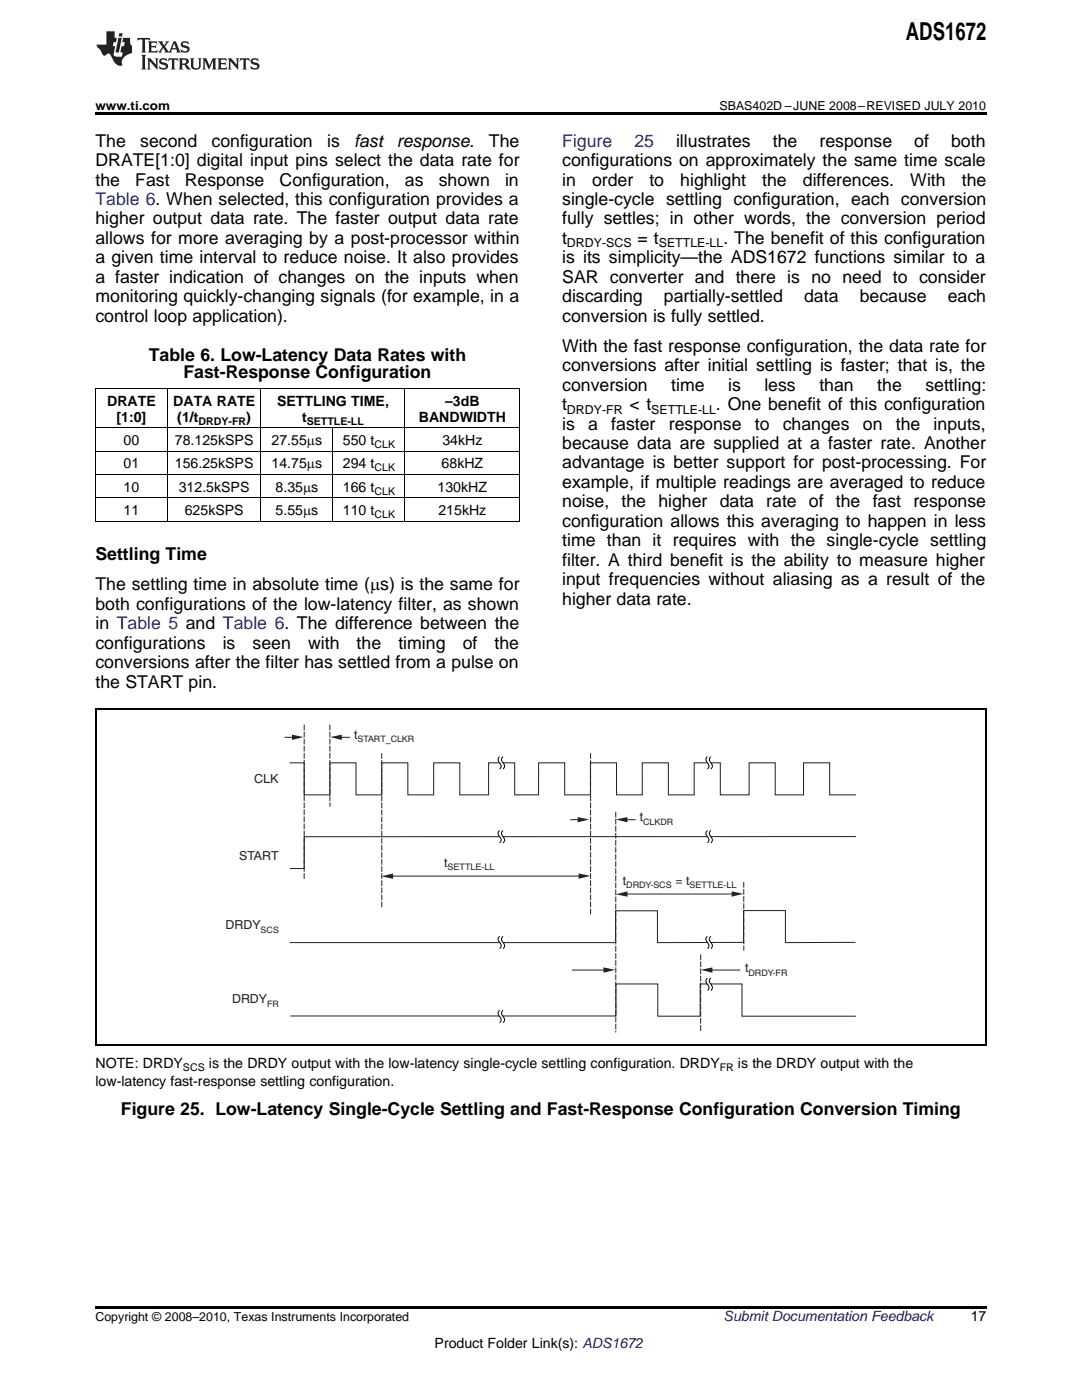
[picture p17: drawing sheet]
<svg xmlns="http://www.w3.org/2000/svg" width="216mm" height="279mm" viewBox="0 0 216 279" stroke-linecap="round" stroke-linejoin="round" font-family="sans-serif">
<defs><g id="words">
<text font-size="4.9" x="180.8" y="7.9">ADS1672</text>
<g font-size="3.5">
<text x="19" y="29.3">The</text>
<text x="28" y="29.3">second</text>
<text x="42.2" y="29.3">configuration</text>
<text x="65.3" y="29.3">is</text>
<text x="70.7" y="29.3">fast</text>
<text x="79.2" y="29.3">response.</text>
<text x="97.6" y="29.3">The</text>
<text x="134.9" y="29.3">illustrates</text>
<text x="154.2" y="29.3">the</text>
<text x="163.5" y="29.3">response</text>
<text x="182.4" y="29.3">of</text>
<text x="189.8" y="29.3">both</text>
<text x="19" y="33.2">DRATE[1:0] digital input pins select the data rate for</text>
<text x="112.2" y="33.2">configurations on approximately the same time scale</text>
<text x="19" y="37">the</text>
<text x="27" y="37">Fast</text>
<text x="36.9" y="37">Response</text>
<text x="55.8" y="37">Configuration,</text>
<text x="80.8" y="37">as</text>
<text x="87.6" y="37">shown</text>
<text x="100.8" y="37">in</text>
<text x="112.2" y="37">in</text>
<text x="112.2" y="40.9">single-cycle settling configuration, each conversion</text>
<text x="118.1" y="37">order</text>
<text x="129.6" y="37">to</text>
<text x="135.7" y="37">highlight</text>
<text x="152.1" y="37">the</text>
<text x="160.2" y="37">differences.</text>
<text x="181.6" y="37">With</text>
<text x="191.9" y="37">the</text>
<text x="19" y="44.8">higher output data rate. The faster output data rate</text>
<text x="112.2" y="44.8">fully settles; in other words, the conversion period</text>
<text x="19" y="48.7">allows for more averaging by a post-processor within</text>
<text x="19" y="52.6">a given time interval to reduce noise. It also provides</text>
<text x="112.2" y="48.7">t</text>
<text x="112.2" y="52.6">is its simplicity—the ADS1672 functions similar to a</text>
<text x="127.2" y="48.7">= t</text>
<text x="144.3" y="48.7">. The benefit of this configuration</text>
<text x="19" y="56.4">a faster indication of changes on the inputs when</text>
<text x="112.2" y="56.4">SAR converter and there is no need to consider</text>
<text x="19" y="60.3">monitoring quickly-changing signals (for example, in a</text>
<text x="19" y="64.2">control loop application).</text>
<text x="112.2" y="60.3">discarding</text>
<text x="112.2" y="64.2">conversion is fully settled.</text>
<text x="132.5" y="60.3">partially-settled</text>
<text x="160.4" y="60.3">data</text>
<text x="171.5" y="60.3">because</text>
<text x="189.1" y="60.3">each</text>
<text x="29.7" y="72">Table 6. Low-Latency Data Rates with</text>
<text x="112.2" y="70.2">With the fast response configuration, the data rate for</text>
<text x="36.6" y="75.5">Fast-Response Configuration</text>
<text x="112.2" y="74.1">conversions after initial settling is faster; that is, the</text>
<text x="112.2" y="78">conversion</text>
<text x="133.9" y="78">time</text>
<text x="145.3" y="78">is</text>
<text x="152.5" y="78">less</text>
<text x="163.5" y="78">than</text>
<text x="175" y="78">the</text>
<text x="184.6" y="78">settling:</text>
<text x="112.2" y="81.8">t</text>
<text x="125.6" y="81.8">&lt; t</text>
<text x="142.9" y="81.8">. One benefit of this configuration</text>
<text x="112.2" y="85.7">is</text>
<text x="112.2" y="89.6">because data are supplied at a faster rate. Another</text>
<text x="117.4" y="85.7">a</text>
<text x="122" y="85.7">faster</text>
<text x="133.5" y="85.7">response</text>
<text x="150.6" y="85.7">to</text>
<text x="156.2" y="85.7">changes</text>
<text x="172.2" y="85.7">on</text>
<text x="178.7" y="85.7">the</text>
<text x="186.3" y="85.7">inputs,</text>
<text x="112.2" y="93.5">advantage is better support for post-processing. For</text>
<text x="112.2" y="97.4">example, if multiple readings are averaged to reduce</text>
<text x="112.2" y="101.2">noise, the higher data rate of the fast response</text>
<text x="112.2" y="105.1">configuration allows this averaging to happen in less</text>
<text x="19" y="111.8">Settling Time</text>
<text x="112.2" y="109">time than it requires with the single-cycle settling</text>
<text x="112.2" y="112.9">filter. A third benefit is the ability to measure higher</text>
<text x="19" y="117.8">The settling time in absolute time (ms) is the same for</text>
<text x="112.2" y="116.8">input frequencies without aliasing as a result of the</text>
<text x="19" y="121.7">both configurations of the low-latency filter, as shown</text>
<text x="19" y="125.6">in Table 5 and Table 6. The difference between the</text>
<text x="112.2" y="120.7">higher data rate.</text>
<text x="19" y="129.5">configurations</text>
<text x="44.4" y="129.5">is</text>
<text x="50.4" y="129.5">seen</text>
<text x="61.5" y="129.5">with</text>
<text x="71.2" y="129.5">the</text>
<text x="79.5" y="129.5">timing</text>
<text x="92.3" y="129.5">of</text>
<text x="98.7" y="129.5">the</text>
<text x="19" y="133.3">conversions after the filter has settled from a pulse on</text>
<text x="19" y="137.2">the START pin.</text>
<text x="24.1" y="222.6">Figure 25. Low-Latency Single-Cycle Settling and Fast-Response Configuration Conversion Timing</text>
</g>
<g font-size="3.5" fill="#00f">
<text x="112.2" y="29.3">Figure</text>
<text x="126.6" y="29.3">25</text>
<text x="19" y="40.9">Table 6. When selected, this configuration provides a</text>
</g>
<g font-size="2.8">
<text x="21.4" y="81">DRATE</text>
<text x="34.6" y="81">DATA RATE</text>
<text x="55.3" y="81">SETTLING TIME,</text>
<text x="88.8" y="81">–3dB</text>
<text x="23.2" y="84.2">[1:0]</text>
<text x="24.7" y="88.8">00</text>
<text x="34.9" y="88.8">78.125kSPS</text>
<text x="35.4" y="84.2">(1/t</text>
<text x="49.1" y="84.2">)</text>
<text x="54.2" y="88.8">27.55ms</text>
<text x="60.3" y="84.2">t</text>
<text x="68.4" y="88.8">550 t</text>
<text x="83.6" y="84.2">BANDWIDTH</text>
<text x="88.3" y="88.8">34kHz</text>
<text x="24.7" y="93.5">01</text>
<text x="34.9" y="93.5">156.25kSPS</text>
<text x="54.2" y="93.5">14.75ms</text>
<text x="68.4" y="93.5">294 t</text>
<text x="88.1" y="93.5">68kHZ</text>
<text x="24.7" y="98.1">10</text>
<text x="35.7" y="98.1">312.5kSPS</text>
<text x="55" y="98.1">8.35ms</text>
<text x="68.4" y="98.1">166 t</text>
<text x="87.3" y="98.1">130kHZ</text>
<text x="24.7" y="102.8">11</text>
<text x="36.9" y="102.8">625kSPS</text>
<text x="55" y="102.8">5.55ms</text>
<text x="68.4" y="102.8">110 t</text>
<text x="87.5" y="102.8">215kHz</text>
<text x="19" y="213.2">NOTE: DRDY</text>
<text x="41.7" y="213.2">is the DRDY output with the low-latency single-cycle settling configuration. DRDY</text>
<text x="147.2" y="213.2">is the DRDY output with the</text>
<text x="19" y="216.7">low-latency fast-response settling configuration.</text>
<text x="193.7" y="263.6">17</text>
<text x="86.7" y="269">Product Folder Link(s): ADS1672</text>
</g>
<text font-size="2.8" fill="#0000c8" x="144.4" y="263.6">Submit Documentation Feedback</text>
<g font-size="2.5">
<text x="19" y="21.9">www.ti.com</text>
<text x="143.6" y="21.9">SBAS402D –JUNE 2008–REVISED JULY 2010</text>
<text x="113.1" y="49.4">DRDY-SCS</text>
<text x="131.4" y="49.4">SETTLE-LL</text>
<text x="113.1" y="82.5">DRDY-FR</text>
<text x="130" y="82.5">SETTLE-LL</text>
<text x="19" y="263.6">Copyright © 2008–2010, Texas Instruments Incorporated</text>
</g>
<g font-size="2.5" fill="#231f20">
<text x="70.7" y="147.4">t</text>
<text x="50.7" y="156.3">CLK</text>
<text x="127.7" y="163.9">t</text>
<text x="47.7" y="171.6">START</text>
<text x="88.6" y="172.9">t</text>
<text x="124.3" y="176.5">t</text>
<text x="134.8" y="176.5">= t</text>
<text x="45" y="185.4">DRDY</text>
<text x="148.7" y="194.1">t</text>
<text x="46.3" y="200.2">DRDY</text>
</g>
<g font-size="2.1">
<text x="39.6" y="84.7">DRDY-FR</text>
<text x="61.2" y="84.7">SETTLE-LL</text>
<text x="74.7" y="89.4">CLK</text>
<text x="74.7" y="94.1">CLK</text>
<text x="74.7" y="98.7">CLK</text>
<text x="74.7" y="103.4">CLK</text>
<text x="36.5" y="213.8">SCS</text>
<text x="143.6" y="213.8">FR</text>
</g>
<g font-size="1.8" fill="#231f20">
<text x="71.4" y="148.1">START_CLKR</text>
<text x="128.4" y="164.6">CLKDR</text>
<text x="89.3" y="173.7">SETTLE-LL</text>
<text x="125" y="177.2">DRDY-SCS</text>
<text x="137.6" y="177.2">SETTLE-LL</text>
<text x="52" y="186.1">SCS</text>
<text x="149.4" y="194.8">DRDY-FR</text>
<text x="53.3" y="200.9">FR</text>
</g>
</g></defs>
<g fill="#231f20">
<path d="M27.5 7.6l-.1 .5 .4-.2h.6v.1v2.1l-.2 .4h1l-.3-.4v-2.1l.1-.1h.5l.5 .2-.2-.5zM29.5 8.3l.2 .3v1.5l-.2 .4h1.8l.2-.6a1.04 1.04 0 0 1-1.3 .2v-.7h.6l.3 .2v-.6l-.3 .2h-.6v-.6l.8-.1 .4 .3-.2-.5zM31.5 8.3l.9 1.1-.9 1.1h.8l-.2-.2 .5-.7 .4 .7-.2 .2h1.5l-.1-.2 .1-.4h.9l.1 .4-.2 .2h1l-.3-.3-.7-1.9h-.5l-.9 2-.8-1 .9-1h-.8l.1 .3-.3 .5-.4-.6 .2-.2zM34.7 8.6l.4 1h-.7zM36.3 8.4a.63 .63 0 0 0-.2 .7 .63 .63 0 0 0 .6 .4l.6 .2 .1 .2a.75 .75 0 0 1-.7 .4 .75 .75 0 0 1-.6-.5l.1 .7 .1-.1a1.11 1.11 0 0 0 1.5-.6 1.13 1.13 0 0 0-1.2-.8l-.1-.4a1.04 1.04 0 0 1 1.2 .2l-.2-.5-.1 .1-.5-.2zM28.2 10.9l.2 .4v2.2l-.2 .4h1l-.3-.4v-2.2l.3-.4zM29.3 11.6l.3 .4v1.5l-.3 .4h.8l-.2-.4v-1.3l1.5 1.7v-1.9l.2-.4h-.7l.2 .4v.9l-1.1-1.3zM32 11.8a.62 .62 0 0 0-.2 .7 .62 .62 0 0 0 .6 .4l.6 .1 .1 .3a.76 .76 0 0 1-.7 .3 .76 .76 0 0 1-.6-.4l.1 .7 .1-.1a1.11 1.11 0 0 0 1.5-.6 1.13 1.13 0 0 0-1.2-.8l-.1-.4a1.04 1.04 0 0 1 1.2 .2l-.2-.6-.1 .1-.5-.1zM33.7 11.6l-.2 .6a.61 .61 0 0 1 .8-.3v1.6l-.2 .4h.9l-.2-.4v-1.6a.63 .63 0 0 1 .8 .3l-.2-.6zM35.6 11.6l.3 .4v1.5l-.3 .4h1l-.2-.2v-.8l.5 .2a.76 .76 0 0 0 1.2 .7l-1-1a.58 .58 0 0 0 .6-.5 .58 .58 0 0 0-.5-.6zM36.4 11.9h.1a.45 .45 0 0 1 .5 .1 .45 .45 0 0 1 .1 .5l-.7 .2zM37.9 11.6l.2 .2a2.17 2.17 0 0 0 .3 1.9 .99 .99 0 0 0 1.6-.6v-1.1l.2-.4h-.7l.2 .2a1.92 1.92 0 0 1-.2 1.8 .6 .6 0 0 1-.9-.5v-1.1l.2-.4zM40.4 11.6l.2 .4v1.5l-.2 .4h.7l-.2-.4v-1.4l.8 1.8 .8-1.8v1.4l-.2 .4h.9l-.2-.4v-1.5l.2-.4h-.8l-.6 1.5-.6-1.5zM43.4 11.6l.2 .4v1.5l-.2 .4h1.8l.2-.6a1.04 1.04 0 0 1-1.3 .1v-.6h.5l.4 .2v-.6l-.4 .2h-.5v-.7h.8l.3 .3-.1-.6zM45.5 11.6l.2 .4v1.5l-.2 .4h.7l-.2-.4v-1.3l1.5 1.7v-1.9l.2-.4h-.7l.2 .4v.9l-1.1-1.3zM47.9 11.6l-.1 .6a.61 .61 0 0 1 .8-.3v1.6l-.3 .4h1l-.3-.4 .1-1.6a.63 .63 0 0 1 .7 .3l-.1-.6zM50.2 11.8a.62 .62 0 0 0-.2 .7 .62 .62 0 0 0 .6 .4l.6 .1 .2 .3a.76 .76 0 0 1-.8 .3 .76 .76 0 0 1-.6-.4l.1 .7 .2-.1a1.11 1.11 0 0 0 1.5-.6 1.13 1.13 0 0 0-1.3-.8l-.1-.4a1.04 1.04 0 0 1 1.2 .2l-.1-.6-.2 .1-.5-.1z"/>
<path d="M21.2 6.3v2.6h-1.9l.1 .4 .7 .9a.91 .91 0 0 0 1 .8 .56 .56 0 0 1 .5-.3 .56 .56 0 0 1 .5 .3l.4 .8a1.53 1.53 0 0 0 1.9 1.2 1.54 1.54 0 0 1 1-2.1l.9-.3v-1.4a1.52 1.52 0 0 1-.3-1.6h-1.4l-.2 .8h.5l-.2 .8h-.4l-.2 1v.2l.4 .1-.2 .8a1.93 1.93 0 0 1-1.6-.3l.3-1.8h-.5l.2-.8h.4l.2-.8h-.4v-1.3zM23.6 7.6l-.6 2.9h.7l.6-2.9zM23.8 6.6l-.1 .7h.6l.2-.7z"/>
</g>
<path d="M139.8 190.6v15.4" fill="none" stroke="#231f20" stroke-width=".2" stroke-dasharray=".9 .5"/>
<path d="M77.7 174.8h37.8" fill="none" stroke="#231f20" stroke-width=".2"/>
<g fill="#231f20">
<path d="M115.5 174.3l2.3 .5-2.3 .6z"/>
<path d="M139.8 193.6l2.3-.5v1z"/>
<path d="M76.1 174.9l2.3-.6v1.1z"/>
</g>
<path d="M114.2 193.6h6.8M141.3 193.6h6.3" fill="none" stroke="#231f20" stroke-width=".2"/>
<path d="M120.4 193.1l2.4 .5-2.4 .5z" fill="#231f20"/>
<path d="M124.7 178.4h21.8M170.7 167h-110v6.3h-2.8" fill="none" stroke="#231f20" stroke-width=".2"/>
<g fill="#231f20">
<path d="M146 177.9l2.3 .5-2.3 .6z"/>
<path d="M122.9 178.5l2.3-.6v1.1z"/>
</g>
<path d="M60.7 144.7v30.7M65.8 144.7v16.2M76.2 150.4v31M117.8 150.4v32.1M122.9 162.1v43.9M148.4 176.1v13.6" fill="none" stroke="#231f20" stroke-width=".2" stroke-dasharray=".9 .5"/>
<path d="M56.9 147.1h2.5M57.9 152.2h2.8v6.4h5.1v-6.4h5.2v6.4h5.2v-6.4h5.2v6.4h5.1v-6.4h5.2v6.4h5.8v-6.4h5.2v6.4h4.8v-6.4h5.2v6.4h5.1v-6.4h5.2v6.4h5.2v-6.4h5.2v6.4h5.1v-6.4h5.2v6.4h5.8v-6.4h5.2v6.4h5.6v-6.4h5.2v6.4h5.2M67.2 147.1h2.6M113.9 163.6h2.5M124.2 163.6h2.6M170.6 188.1h-13.9v-6.4h-8.3v6.4h-17.2v-6.3h-8.4v6.3h-64.9M58 202.8h64.9v-6.4h8.4v6.4h8.4v-6.4h8.4v6.4h22.6" fill="none" stroke="#231f20" stroke-width=".2"/>
<g fill="#231f20">
<path d="M58.3 146.6l2.3 .5-2.3 .6z"/>
<path d="M115.3 163.1l2.3 .4-2.3 .6z"/>
<path d="M65.9 147.1l2.3-.5v1.1z"/>
<path d="M122.9 163.5l2.3-.4v1z"/>
</g>
<path d="M99.6 151h.8a.85 .85 0 0 0 0 1.4l.3 .6-.2 .3h-.7l.2-.2-.2-.6a.97 .97 0 0 1-.2-1.5z" fill-rule="evenodd" fill="#fff"/>
<path d="M99.7 151a.76 .76 0 0 0 0 1.2 .76 .76 0 0 1 0 1.3M100.4 151a.76 .76 0 0 0 0 1.2 .76 .76 0 0 1 0 1.3" fill="none" stroke="#010202" stroke-width=".2"/>
<path d="M99.6 165.7h.8a.85 .85 0 0 0 0 1.4l.3 .6-.2 .4h-.7l.2-.3-.2-.6a.97 .97 0 0 1-.2-1.5z" fill-rule="evenodd" fill="#fff"/>
<path d="M99.7 165.7a.76 .76 0 0 0 0 1.3 .76 .76 0 0 1 0 1.2M100.4 165.7a.76 .76 0 0 0 0 1.3 .76 .76 0 0 1 0 1.2" fill="none" stroke="#010202" stroke-width=".2"/>
<path d="M99.6 186.9h.8a.85 .85 0 0 0 0 1.3l.3 .7-.2 .3h-.7l.2-.3-.2-.6a.97 .97 0 0 1-.2-1.4z" fill-rule="evenodd" fill="#fff"/>
<path d="M99.7 186.9a.76 .76 0 0 0 0 1.2 .76 .76 0 0 1 0 1.2M100.4 186.9a.76 .76 0 0 0 0 1.2 .76 .76 0 0 1 0 1.2" fill="none" stroke="#010202" stroke-width=".2"/>
<path d="M99.6 201.6h.8a.85 .85 0 0 0 0 1.4l.3 .6-.2 .4h-.7l.2-.3-.2-.6a.97 .97 0 0 1-.2-1.5z" fill-rule="evenodd" fill="#fff"/>
<path d="M99.7 201.6a.76 .76 0 0 0 0 1.3 .76 .76 0 0 1 0 1.2M100.4 201.6a.76 .76 0 0 0 0 1.3 .76 .76 0 0 1 0 1.2" fill="none" stroke="#010202" stroke-width=".2"/>
<path d="M141.1 151h.7a.85 .85 0 0 0 .1 1.4l.3 .6-.2 .3h-.8l.3-.2-.2-.6a.97 .97 0 0 1-.2-1.5z" fill-rule="evenodd" fill="#fff"/>
<path d="M141.2 151a.76 .76 0 0 0 0 1.2 .76 .76 0 0 1 0 1.3M141.8 151a.76 .76 0 0 0 0 1.2 .76 .76 0 0 1 0 1.3" fill="none" stroke="#010202" stroke-width=".2"/>
<path d="M141.1 165.7h.7a.85 .85 0 0 0 .1 1.4l.3 .6-.2 .4h-.8l.3-.3-.2-.6a.97 .97 0 0 1-.2-1.5z" fill-rule="evenodd" fill="#fff"/>
<path d="M141.2 165.7a.76 .76 0 0 0 0 1.3 .76 .76 0 0 1 0 1.2M141.8 165.7a.76 .76 0 0 0 0 1.3 .76 .76 0 0 1 0 1.2" fill="none" stroke="#010202" stroke-width=".2"/>
<path d="M141.1 186.9h.7a.85 .85 0 0 0 .1 1.3l.3 .7-.2 .3h-.8l.3-.3-.2-.6a.97 .97 0 0 1-.2-1.4z" fill-rule="evenodd" fill="#fff"/>
<path d="M141.2 186.9a.76 .76 0 0 0 0 1.2 .76 .76 0 0 1 0 1.2M141.8 186.9a.76 .76 0 0 0 0 1.2 .76 .76 0 0 1 0 1.2" fill="none" stroke="#010202" stroke-width=".2"/>
<path d="M141.1 195.2h.7a.85 .85 0 0 0 .1 1.4l.3 .6-.2 .3h-.8l.3-.2-.2-.6a.97 .97 0 0 1-.2-1.5z" fill-rule="evenodd" fill="#fff"/>
<path d="M141.2 195.2a.76 .76 0 0 0 0 1.2 .76 .76 0 0 1 0 1.3M141.8 195.2a.76 .76 0 0 0 0 1.2 .76 .76 0 0 1 0 1.3" fill="none" stroke="#010202" stroke-width=".2"/>
<path d="M19 22.5h177.8v.5h-177.8zM19 260.8h177.8v.5h-177.8z" fill="#000"/>
<path d="M19 141.4h177.8M19.2 141.3v67.3M196.7 141.3v67.3M19 208.5h177.8" fill="none" stroke="#000" stroke-width=".35"/>
<path d="M19 77.6h84.7M19.1 77.6v26.5M33.4 77.6v26.5M52 77.6v26.5M80.8 77.6v26.5M103.7 77.6v26.5M19 99.4h84.7M19 94.7h84.7M19 90h84.7M19 85.4h84.7M66.4 85.4v18.7M19 104h84.7" fill="none" stroke="#000" stroke-width=".2"/>
<use href="#words"/>
</svg>
